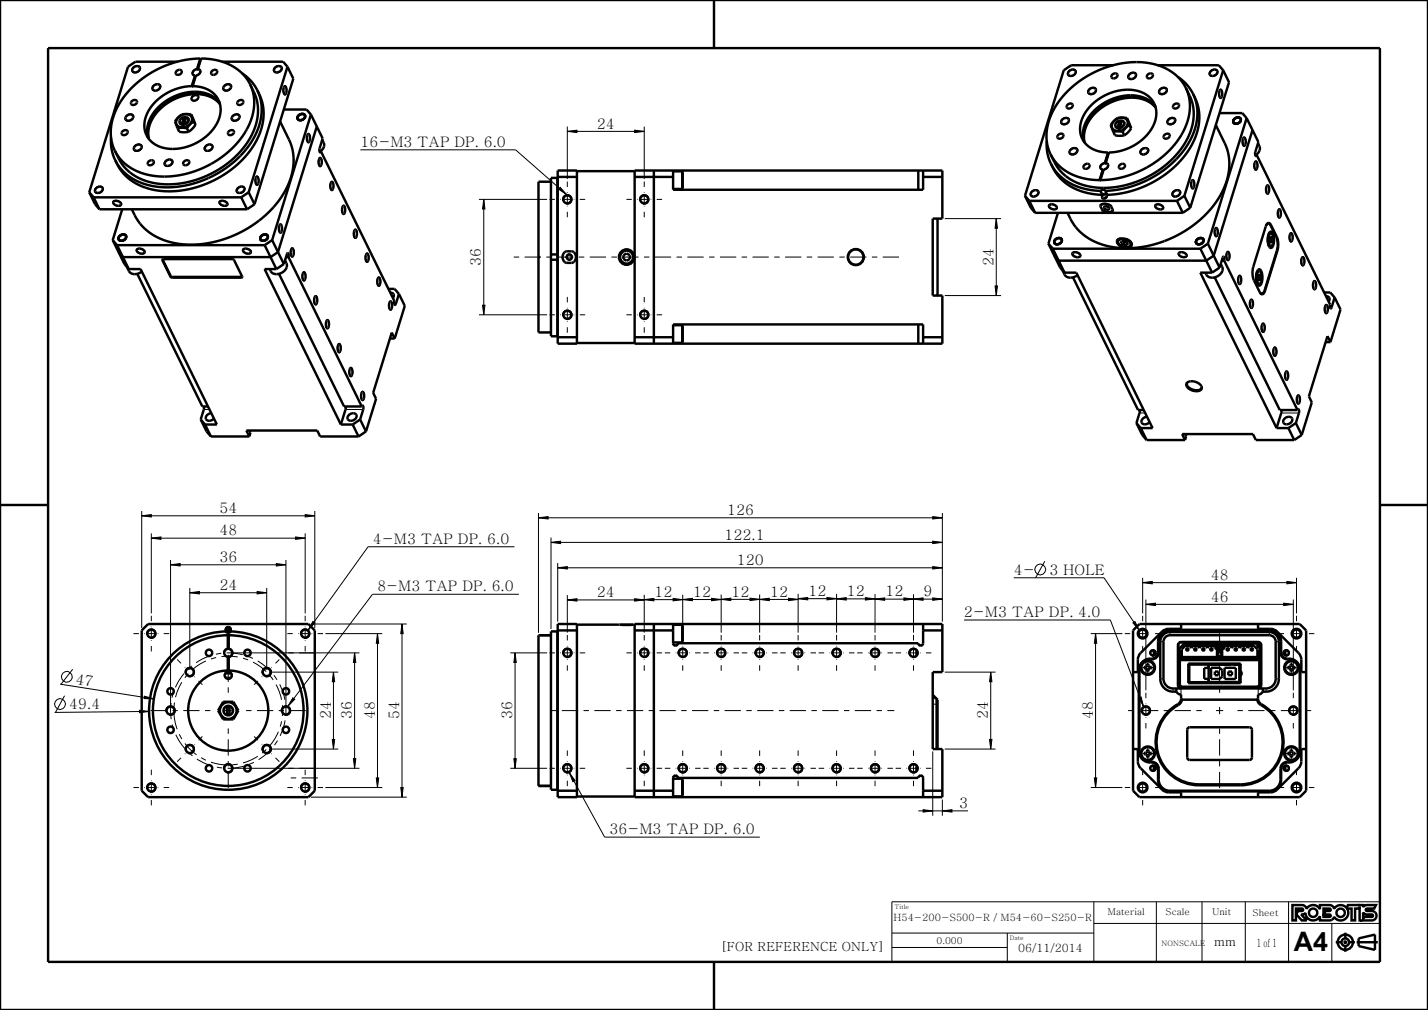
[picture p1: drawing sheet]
<svg xmlns="http://www.w3.org/2000/svg" width="297mm" height="210mm" viewBox="0 0 297 210" stroke-linecap="round" stroke-linejoin="round" font-family="sans-serif">
<defs><g id="words">
<text font-size="5.6" x="269.1" y="197.6">A4</text>
<g font-size="3">
<text x="124.2" y="26.7">24</text>
<text x="75" y="30.6">16-M3 TAP DP. 6.0</text>
<text x="100" y="55.3" transform="rotate(-90 100 55.3)">36</text>
<text x="206.6" y="55.3" transform="rotate(-90 206.6 55.3)">24</text>
<text x="45.6" y="106.7">54</text>
<text x="151.2" y="107.1">126</text>
<text x="45.6" y="111.3">48</text>
<text x="77.6" y="113.1">4-M3 TAP DP. 6.0</text>
<text x="150.7" y="112.2">122.1</text>
<text x="45.6" y="116.9">36</text>
<text x="153.2" y="117.5">120</text>
<text x="210.8" y="119.6">4-</text>
<text x="218.3" y="119.6">3 HOLE</text>
<text x="45.6" y="122.7">24</text>
<text x="78.5" y="123">8-M3 TAP DP. 6.0</text>
<text x="124.2" y="124.2">24</text>
<text x="136.2" y="124.1">12</text>
<text x="144.2" y="124.1">12</text>
<text x="152.2" y="124">12</text>
<text x="160.2" y="124.1">12</text>
<text x="168.2" y="123.9">12</text>
<text x="176.2" y="123.9">12</text>
<text x="184.2" y="124">12</text>
<text x="192.1" y="124">9</text>
<text x="251.8" y="120.6">48</text>
<text x="251.8" y="125.1">46</text>
<text x="200.5" y="128.3">2-M3 TAP DP. 4.0</text>
<text x="15.6" y="142.2" transform="rotate(9 15.6 142.2)">47</text>
<text x="14.4" y="147.5" transform="rotate(-1 14.4 147.5)">49.4</text>
<text x="68.8" y="149.6" transform="rotate(-90 68.8 149.6)">24</text>
<text x="73.2" y="149.6" transform="rotate(-90 73.2 149.6)">36</text>
<text x="77.9" y="149.6" transform="rotate(-90 77.9 149.6)">48</text>
<text x="83" y="149.6" transform="rotate(-90 83 149.6)">54</text>
<text x="106.5" y="149.6" transform="rotate(-90 106.5 149.6)">36</text>
<text x="205.5" y="149.6" transform="rotate(-90 205.5 149.6)">24</text>
<text x="227.3" y="149.6" transform="rotate(-90 227.3 149.6)">48</text>
<text x="126.8" y="173.5">36-M3 TAP DP. 6.0</text>
<text x="199.5" y="168">3</text>
</g>
<g font-size="2.6">
<text x="149.9" y="197.8">[FOR REFERENCE ONLY]</text>
<text x="252.5" y="196.8">mm</text>
</g>
<g font-size="2.3">
<text x="211.8" y="197.9">06/11/2014</text>
<text x="261.4" y="196.9">1 of 1</text>
</g>
<text font-size="2.1" x="185.8" y="191.6">H54-200-S500-R / M54-60-S250-R</text>
<g font-size="2">
<text x="230.3" y="190.3">Material</text>
<text x="242.4" y="190.3">Scale</text>
<text x="252.1" y="190.3">Unit</text>
<text x="260.5" y="190.4">Sheet</text>
<text x="194.8" y="196.3">0.000</text>
</g>
<text font-size="1.6" x="241.6" y="196.8">NONSCALE</text>
<g font-size="1.3">
<text x="186.1" y="189">Title</text>
<text x="210" y="195.5">Date</text>
</g>
</g></defs>
<g fill="#000">
<path d="M118 27.3l2-.2v.5zM132 27.1l2 .2-2 .3zM100.6 41.5l.3 2h-.5zM116.5 39l1.4 1.5-1.7-1.2zM207.2 45.5l.3 2h-.5zM100.4 63.5h.5l-.3 2zM207 59.5h.5l-.3 2zM29.5 107.2l2-.2v.5zM31.5 111.9l2-.3v.5zM35.5 117.4l2-.2v.5zM57.5 117.2l2 .2-2 .3zM61.5 111.6l2 .3-2 .2z"/>
<path d="M63.5 107l2 .2-2 .3zM112 107.7l2-.3v.5zM114.6 112.8l2-.3v.5zM116 118.1l2-.3v.5zM194 117.8l2 .3-2 .2zM194 112.5l2 .3-2 .2zM194 107.4l2 .3-2 .2zM39.5 123.2l2-.2v.5zM53.5 123l2 .2-2 .3zM65.1 129.2l.4 .3-1.4 1.5zM69.4 139.7l.2 2h-.5zM73.7 135.7l.3 2h-.5z"/>
<path d="M78.5 131.7l.3 2h-.5zM83.6 129.7l.3 2h-.5zM107.1 135.7l.3 2h-.5zM118 124.7l2-.2v.5zM134 124.7l2-.3v.5zM132 124.5l2 .2-2 .3zM142 124.7l2-.3v.5zM140 124.4l2 .3-2 .2zM150 124.6l2-.2v.5zM148 124.4l2 .3-2 .2zM158 124.6l2-.2v.5zM156 124.4l2 .2-2 .3z"/>
<path d="M166 124.5l2-.3v.5zM164 124.4l2 .2-2 .3zM172 124.2l2 .3-2 .2zM174 124.5l2-.2v.5zM180 124.3l2 .2-2 .3zM182 124.6l2-.3v.5zM188 124.3l2 .3-2 .2zM190 124.6l2-.3v.5zM194 124.3l2 .3-2 .2zM206.1 139.7l.2 2h-.5zM227.9 131.7l.2 2h-.5zM235.6 129.5l.4-.3 1 1.8z"/>
<path d="M237.7 121.1l2-.2v.5zM238.3 125.7l2-.3v.5zM267 125.4l2 .3-2 .2zM267.7 120.9l2 .2-2 .3zM29 147.7l2 .2-2 .3zM30.1 144.8l1.9 .5-2-.1zM60.9 145.1l.4 .3-1.4 1.4zM69.1 153.7h.5l-.2 2zM73.5 157.7h.5l-.3 2zM106.9 157.7h.5l-.3 2zM205.8 153.7h.5l-.2 2zM236.9 145.1l.4-.2 .5 2z"/>
<path d="M78.3 161.7h.5l-.3 2zM83.4 163.7h.5l-.3 2zM118.4 160.7l1.2 1.6-.4 .2zM192 168.4l2 .2-2 .3zM196 168.6l2-.2v.5zM227.6 161.7h.5l-.2 2z"/>
</g>
<g fill="none" stroke="#000" stroke-width=".21">
<path d="M27.7 14l.5-.3 .5-.1 .5 .4v.4l-.6 .6-.7 .2-.4-.3-.1-.2zM31.9 17.7l.5-.2 .5-.1 .5 .3v.5l-.6 .6-.7 .1-.4-.2-.1-.2zM40 20l.9-.3 .4 .3v.4l-.5 .5-.6 .1-.4-.4zM41.2 14.4l-.2-.1-.6 .2-.5 .5 .2 .6 .6 .3M41.2 14.3l.5 .2 .1 .5-.3 .5-.8 .3M46.6 17.7l.5-.2 .6-.1 .5 .3v.5l-.6 .6-.8 .1-.4-.2-.1-.2zM57.2 14l.5-.3h.6l.4 .3v.4l-.6 .6-.9 .1-.4-.4zM59.1 17.8l.3 .1 .3 .8-.1 .7-.3 .4-.3-.2-.1-.6v-.7zM222.3 14.7l.5-.3h.5l.5 .3v.4l-.5 .7-.8 .1-.4-.2-.1-.3zM226.5 18.5l.5-.3 .6-.1 .4 .4 .1 .4-.5 .6-.9 .2-.4-.2-.1-.3zM234.8 15.3l.5-.2 .6-.1 .5 .3v.5l-.6 .6-.7 .1-.4-.2-.2-.2zM241.2 18.5l.5-.3 .6-.1 .5 .4v.4l-.6 .7-.7 .1-.5-.2-.1-.3z"/>
<path d="M251.8 14.7l.5-.3h.7l.3 .3v.4l-.6 .7-.9 .1-.3-.5zM253.8 18.6h.3l.2 .6-.1 .9-.3 .4-.3-.2-.1-.7zM19.9 39l.5-.3h.7l.4 .3v.5l-.6 .6-.8 .1-.4-.2-.1-.2zM26.3 24l.5-.3h.5l.5 .3v.4l-.6 .7-.7 .1-.4-.2-.1-.3zM28 30.3l.5-.3 .6-.1 .4 .4 .1 .4-.6 .7-.8 .1-.4-.2-.1-.3zM34.4 33.4l.5-.3h.6l.4 .2 .1 .5-.6 .7-.8 .1-.4-.2-.1-.3zM37.7 24.7l.4-.2 .5-.1 .4 .2 .1 .4-.5 .6-.6 .1-.5-.3zM38.7 24.3h-.4M39 24.7l.1 .1M39.2 24.7l-.1 .6-.4 .4-.8 .2-.5-.4M42.8 30.3l.5-.3 .5-.1 .5 .4v.4l-.6 .7-.7 .1-.4-.2-.2-.3zM48.4 24l.5-.3h.5l.5 .3v.4l-.6 .7-.7 .1-.4-.2-.1-.3z"/>
<path d="M49.4 39l.5-.3h.6l.4 .3 .1 .5-.5 .6-.9 .1-.4-.2-.1-.2zM53.3 36.6l.3 .1 .2 .7v.8l-.3 .4-.3-.2-.1-.5v-.8zM62 23.9l.5-.3h.7l.4 .3v.4l-.6 .7-.8 .1-.4-.2-.1-.3zM62.3 25h.1M62.3 25h.2M62.5 25h.1M62.7 25h-.2M62.7 25h.1M63.3 24.6l-.6 .4M63.3 24.6h.1M63.4 24.4l-.1 .2M63.4 24.4h.1"/>
<path d="M63.4 24.1l-.4-.4-.8 .3-.3 .5 .4 .5M63.4 24.1h.1M63.4 24.1l.1 .1M63.5 24.2l-.1 .2M63.5 24.2h.1M64 27.8h.3l.2 .8v.7l-.3 .4-.3-.2-.1-.5v-.7zM66.5 32.7l.3 .1 .2 .8-.1 .7-.3 .4-.3-.2-.1-.5v-.8zM68.9 37.7l.3 .1 .2 .7-.1 .8-.2 .4-.3-.3-.1-.4v-.8zM75 31.2h32.2l10.7 9.3M116.5 39l1.4 1.5-1.7-1.2zM118 27.3l2-.2v.5zM118 26.3v10.9"/>
<path d="M118 27.3h16M132 27.1l2 .2-2 .3zM134 26.3v10.9M214.5 39.8l.5-.3h.7l.4 .3v.4l-.6 .7h-.9l-.4-.4zM220.9 24.7l.5-.2 .5-.1 .4 .2 .1 .6-.6 .6-.7 .1-.4-.2-.1-.2zM222.6 31l.5-.3h.6l.5 .3v.4l-.5 .6-.9 .2-.4-.2-.1-.3zM230 33.9l-.2-.1-.6 .2-.5 .6 .2 .6 .6 .3M230 33.8l.5 .2 .1 .6-.3 .4-.8 .4M232.3 25.5l.5-.3h.4l.4 .2 .1 .3-.5 .6-.6 .2-.5-.4zM233.4 25.1h-.5M233.6 25.5l.1 .1M233.8 25.4l-.1 .6-.4 .4-.8 .2-.5-.3"/>
<path d="M237.4 31l.5-.3h.5l.5 .3v.4l-.6 .7-.7 .1-.4-.2-.1-.3zM243 24.7l.5-.2 .5-.1 .5 .3v.5l-.6 .6-.7 .1-.4-.2-.1-.2zM244 39.8l.5-.3 .6-.1 .4 .3 .1 .5-.6 .7-.8 .1-.4-.2-.1-.3zM248 37.4h.2l.2 .6v.9l-.3 .4-.3-.2-.1-.7zM256.6 24.6l.6-.2h.7l.3 .2v.5l-.6 .6-.7 .1-.4-.2-.2-.2zM256.9 25.7h.1M256.9 25.7h.2M257.1 25.7h.1M257.3 25.7h-.2M257.3 25.7h.1M257.9 25.4l-.6 .3M257.9 25.3v.1"/>
<path d="M258 25.2l-.1 .1M258 25.2h.1M258.1 24.8l-.5-.4-.8 .3-.3 .6 .4 .4M258.1 24.8h.1M258.1 24.8v.2M258.1 25l-.1 .2M258.1 25h.1M258.6 28.5l.3 .1 .2 .6v.9l-.3 .3-.3-.2-.1-.6zM261.1 33.5h.3l.2 .7-.1 .8-.3 .4-.2-.2-.2-.5 .1-.7zM263.5 38.4l.3 .1 .2 .8-.1 .7-.2 .4-.3-.2-.1-.7zM23.5 41.8l.6-.2 .5 .2 .6 .4 .1 .4-.4 .3-.8-.1-.6-.5zM24.8 49l.5-.3 .6-.1 .4 .4 .1 .4-.6 .7h-.9l-.4-.4z"/>
<path d="M25 50h.1M25 50l.2 .1M25.2 50.1h.1M25.5 50l-.3 .1M25.5 50h.1M26.1 49.7l-.6 .3M26.1 49.7h.1M26.2 49.5l-.1 .2M26.2 49.5h.1M26.2 49.1l-.5-.3-.8 .2-.2 .6 .3 .4M26.2 49.1h.1M26.2 49.1v.2"/>
<path d="M26.2 49.3v.2M26.2 49.3h.1M28.4 51.8l.5-.2 .8 .2 .4 .3 .1 .5-.5 .2-.7-.1-.7-.5zM45.6 41.8l.6-.2 .5 .2 .6 .3 .1 .5-.4 .3-1-.2-.4-.4zM50.5 51.8l.6-.2 .6 .1 .5 .4 .1 .5-.6 .2-.8-.1-.5-.5zM54.2 49.8h.1M54.2 49.8l.3 .2M54.3 49l.5-.3 .5-.1 .5 .3v.5l-.6 .7h-.8l-.4-.4zM54.5 50h.1M54.5 50l.2 .1M54.7 50.1h.1M54.9 50l-.2 .1"/>
<path d="M54.9 50h.1M55.5 49.7l-.6 .3M55.5 49.7h.1M55.6 49.5l-.1 .2M55.6 49.5h.1M55.7 49.1l-.3-.3h-.7l-.5 .5v.5M55.7 49.1h.1M55.7 49.1v.2M55.7 49.3l-.1 .2M55.7 49.3h.1M58.2 46.6h.3l.2 .8-.1 .7-.2 .4-.3-.2-.1-.5v-.7zM60.7 51.5l.3 .1 .2 .7-.1 .8-.3 .4-.3-.2-.1-.5v-.8z"/>
<path d="M63.1 56.5l.3 .1 .2 .7-.1 .8-.2 .4-.3-.3-.2-.5 .1-.7zM71.3 42.7h.3l.2 .7v.9l-.3 .3-.3-.2-.1-.6zM73.8 47.7h.3l.2 .7-.1 .8-.2 .4-.3-.2-.2-.6 .1-.6zM76.2 52.6l.3 .1 .2 .8v.7l-.3 .4-.3-.2-.1-.6v-.7zM78.7 57.6l.3 .1 .2 .6-.1 .9-.3 .3-.3-.2-.1-.5v-.7zM99.6 41.5h14.2M100.6 41.5l.3 2h-.5zM100.6 41.5v24M117 41.7a1 1 0 0 1 .9-1.2 1 1 0 0 1 1.1 1 1 1 0 0 1-1.3 .9M117.7 53.6a.67 .67 0 0 1 .6-.8 .67 .67 0 0 1 .8 .7 .67 .67 0 0 1-.9 .6M133 41.7a1 1 0 0 1 .9-1.2 1 1 0 0 1 1.1 1 1 1 0 0 1-1.3 .9M196.5 45.5h11.7"/>
<path d="M207 59.5h.5l-.3 2zM207.2 45.5l.3 2h-.5zM207.2 45.5v16M218.1 42.6l.6-.2 .7 .1 .4 .4 .1 .5-.4 .2-.8-.1-.6-.5zM219.4 49.7l.5-.3h.6l.5 .3v.4l-.6 .7-.9 .1-.4-.5zM219.6 50.8h.1M219.6 50.8h.3M219.9 50.8h.1M220.1 50.8h-.2M220.1 50.8h.1M220.7 50.4l-.6 .4M220.7 50.4h.1"/>
<path d="M220.8 50.2l-.1 .2M220.8 50.2h.1M220.8 49.9l-.4-.4-.8 .3-.3 .5 .3 .5M220.8 49.9h.1M220.8 49.9v.2M220.8 50.1v.1M220.8 50.1h.1M223 52.5l.6-.2 .7 .2 .4 .3 .1 .5-.5 .3-.9-.2-.5-.4zM229.3 40.6l.7-.3 .3 .3v.3l-.3 .3-.6 .2-.3-.3zM229.6 43l.4-.2 .4 .2 .3 .2 .1 .3-.3 .2-.6-.1-.4-.3zM240.2 42.6l.6-.2 .7 .2 .4 .3 .1 .5-.4 .2-.8-.1-.6-.5zM245.1 52.5l.6-.2 .6 .1 .5 .4 .1 .5-.5 .3-.9-.2-.4-.4z"/>
<path d="M248.8 50.5h.1M248.8 50.5l.3 .3M248.9 49.7l.5-.3h.6l.4 .3 .1 .4-.7 .7-.8 .1-.4-.5zM249.1 50.8h.1M249.1 50.8h.2M249.3 50.8h.1M250.1 50.4l-.8 .4M250.1 50.4h.1M250.3 50.2l-.2 .2M250.3 50.2h.1M250.3 49.9l-.3-.4-.7 .1-.5 .4v.5M250.3 49.9h.1"/>
<path d="M250.3 49.9v.2M250.3 50.1v.1M250.3 50.1h.1M252.8 47.3l.3 .1 .2 .6v.9l-.3 .3-.3-.2-.1-.5v-.7zM255.3 52.3h.3l.2 .8-.1 .7-.3 .4-.3-.2-.1-.6zM257.7 57.2l.3 .1 .2 .8-.1 .7-.2 .4-.3-.2-.2-.7zM266 43.4l.3 .1 .2 .7-.1 .8-.3 .4-.3-.2-.1-.7zM268.4 48.4l.3 .1 .2 .7-.1 .8-.2 .3-.3-.2-.2-.6 .1-.6zM270.8 53.4h.3l.2 .8v.7l-.3 .4-.3-.2-.1-.5v-.7zM273.3 58.3l.3 .1 .2 .8-.1 .7-.3 .4-.2-.2-.2-.7zM65.5 61.5h.3l.2 .7v.9l-.3 .3-.3-.2-.1-.6v-.6zM68 66.5h.3l.2 .8-.1 .7-.3 .4-.2-.2-.2-.5 .1-.7z"/>
<path d="M70.4 71.4l.3 .1 .2 .6-.1 .9-.2 .4-.3-.2-.1-.6v-.7zM72.9 76.4l.3 .1 .2 .6-.1 .9-.3 .3-.3-.2-.1-.6zM81.1 62.6h.3l.2 .7-.1 .8-.2 .4-.3-.2-.2-.6zM99.6 65.5h14.2M100.4 63.5h.5l-.3 2zM117 65.7a1 1 0 0 1 .9-1.2 1 1 0 0 1 1.1 1 1 1 0 0 1-1.3 .9M133 65.7a1 1 0 0 1 .9-1.2 1 1 0 0 1 1.1 1 1 1 0 0 1-1.3 .9M196.5 61.5h11.7M260.2 62.2l.3 .1 .1 .6v.9l-.3 .4-.3-.2-.1-.6v-.7zM262.6 67.2l.3 .1 .2 .7-.1 .8-.2 .3-.3-.2-.2-.5 .1-.7zM265 72.2h.3l.2 .8v.7l-.3 .4-.3-.2-.1-.7zM267.5 77.1l.3 .1 .2 .8-.1 .7-.3 .4-.2-.2-.2-.7z"/>
<path d="M275.7 63.3l.3 .1 .2 .7-.1 .8-.2 .4-.3-.3-.1-.4v-.8zM75.3 81.4h.3l.2 .8-.1 .7-.2 .4-.3-.2-.2-.5 .1-.7zM269.9 82.1l.3 .1 .2 .6-.1 .9-.2 .4-.3-.3-.1-.4v-.8zM29.5 107.2l2-.2v.5zM29.5 106.2v24.4M29.5 107.2h36M31.5 111.9l2-.3v.5zM31.5 110.9v16.6M31.5 111.9h32M35.5 117.4l2-.2v.5zM35.5 116.4v30.8M35.5 117.4h24"/>
<path d="M57.5 117.2l2 .2-2 .3zM59.5 116.4v30.8M61.5 111.6l2 .3-2 .2zM63.5 110.9v16.6M63.5 107l2 .2-2 .3zM65.5 106.2v24.4M107 113.7h-30.4l-12.5 17.3M112 107.7l2-.3v.5zM112 106.7v24.9M112 107.7h84M114.6 112.8l2-.3v.5zM114.6 111.8v19"/>
<path d="M114.6 112.8h81.4M116 118.1l2-.3v.5zM116 117.1v12.1M116 118.1h80M194 117.8l2 .3-2 .2zM194 112.5l2 .3-2 .2zM194 107.4l2 .3-2 .2zM196 106.7v22.5M217.3 116.7l-1.9 3.4M15.1 139.2l-2.4 3.1M30.5 132a1 1 0 0 1 .9-1.3 1 1 0 0 1 1.1 1.1 1 1 0 0 1-1.3 .9M39.5 123.2l2-.2v.5z"/>
<path d="M39.5 122.2v17M39.5 123.2h16M46.5 136a1 1 0 0 1 .9-1.3 1 1 0 0 1 1.1 1.1 1 1 0 0 1-1.3 .9M46.8 131.1a.67 .67 0 0 1 .8-.8 .67 .67 0 0 1 .4 1M48 135.7h26.7M53.5 123l2 .2-2 .3zM55.5 122.2v17M56 139.7h14.4M62.5 132a1 1 0 0 1 .9-1.3 1 1 0 0 1 1.1 1.1 1 1 0 0 1-1.3 .9M64.6 129.7h20M65.1 129.2l.4 .3-1.4 1.5zM67.7 131.7h11.8"/>
<path d="M69.4 139.7l.2 2h-.5zM69.4 139.7v16M73.7 135.7l.3 2h-.5zM73.7 135.7v24M78.5 131.7l.3 2h-.5zM78.5 131.7v32M83.6 129.7l.3 2h-.5zM83.6 129.7v36M106.1 135.7h7.7M107.1 135.7l.3 2h-.5zM107.1 135.7v24M107.9 123.6h-30.4l-17.6 23.2"/>
<path d="M117 136a1 1 0 0 1 .9-1.3 1 1 0 0 1 1.1 1.1 1 1 0 0 1-1.3 .9M118 124.7l2-.2v.5zM118 123.7v7.8M118 124.7h16M132 124.5l2 .2-2 .3zM133 136a1 1 0 0 1 .9-1.3 1 1 0 0 1 1.1 1.1 1 1 0 0 1-1.3 .9M134 124.7l2-.3v.5zM134 123.7v7.8M134 124.7h8M140 124.4l2 .3-2 .2zM141 136a1 1 0 0 1 .9-1.3 1 1 0 0 1 1.1 1.1 1 1 0 0 1-1.3 .9M142 124.7l2-.3v.5z"/>
<path d="M142 123.7v7.8M148 124.4l2 .3-2 .2zM149 136a1 1 0 0 1 .9-1.3 1 1 0 0 1 1.1 1.1 1 1 0 0 1-1.3 .9M150 124.6l2-.2v.5zM150 123.6v7.9M156 124.4l2 .2-2 .3zM157 136a1 1 0 0 1 .9-1.3 1 1 0 0 1 1.1 1.1 1 1 0 0 1-1.3 .9M158 124.6l2-.2v.5zM158 123.6v7.9M164 124.4l2 .2-2 .3zM165 136a1 1 0 0 1 .9-1.3 1 1 0 0 1 1.1 1.1 1 1 0 0 1-1.3 .9M166 124.5l2-.3v.5z"/>
<path d="M166 123.5v8M166 124.5h8M166 124.6l-24 .1M172 124.2l2 .3-2 .2zM173 136a1 1 0 0 1 .9-1.3 1 1 0 0 1 1.1 1.1 1 1 0 0 1-1.3 .9M174 124.5l2-.2v.5zM174 123.5v8M174 124.5h8M180 124.3l2 .2-2 .3zM181 136a1 1 0 0 1 .9-1.3 1 1 0 0 1 1.1 1.1 1 1 0 0 1-1.3 .9M182 124.6l2-.3v.5zM182 124.6h14"/>
<path d="M182 123.5v8M188 124.3l2 .3-2 .2zM189 136a1 1 0 0 1 .9-1.3 1 1 0 0 1 1.1 1.1 1 1 0 0 1-1.3 .9M190 124.6l2-.3v.5zM190 123.6v7.9M194 124.3l2 .3-2 .2zM196.5 139.7h10.6M200.5 128.9h30.4l6.9 18M206.1 139.7l.2 2h-.5zM206.1 139.7v16M210.8 120.1h18.8l7.4 10.9M226.9 131.7h6.5"/>
<path d="M227.9 131.7l.2 2h-.5zM227.9 131.7v32M235.6 129.5l.4-.3 1 1.8zM237.7 121.1l2-.2v.5zM237.7 120.1v7.4M237.7 121.1h32M238.3 125.7l2-.3v.5zM238.3 124.7v18.8M238.3 125.7h30.7M239.1 135.9a.67 .67 0 0 1 .6-.8 .67 .67 0 0 1 .8 .7 .67 .67 0 0 1-.9 .6M252.8 133.7v1.2M254.5 133.7v1.2"/>
<path d="M266.9 135.9a.67 .67 0 0 1 .6-.8 .67 .67 0 0 1 .7 .7 .67 .67 0 0 1-.9 .6M267 125.4l2 .3-2 .2zM267.7 120.9l2 .2-2 .3zM269 124.7v18.8M269.7 120.1v7.4M12.5 142.2l19.5 3.1M13.4 144.7l-1.9 3.4M29 147.7l2 .2-2 .3zM30.1 144.8l1.9 .5-2-.1zM31 147.9l-19.6 .2M34.5 148a1 1 0 0 1 .9-1.3 1 1 0 0 1 1.1 1.1 1 1 0 0 1-1.3 .9M38.5 156a1 1 0 0 1 .9-1.3 1 1 0 0 1 1.1 1.1 1 1 0 0 1-1.3 .9"/>
<path d="M38.5 140a1 1 0 0 1 .9-1.3 1 1 0 0 1 1.1 1.1 1 1 0 0 1-1.3 .9M46.7 148a.83 .83 0 0 1 .7-1.1 .83 .83 0 0 1 .9 .9 .83 .83 0 0 1-1 .8M46.7 140.6a.83 .83 0 0 1 .7-1 .83 .83 0 0 1 .9 .9 .83 .83 0 0 1-1 .7M47.2 146.8h.5M47.7 148.7h-.5M48 159.7h26.7M54.5 156a1 1 0 0 1 .9-1.3 1 1 0 0 1 1.1 1.1 1 1 0 0 1-1.3 .9M54.5 140a1 1 0 0 1 .9-1.3 1 1 0 0 1 1.1 1.1 1 1 0 0 1-1.3 .9M56 155.7h14.4M58.5 148a1 1 0 0 1 .9-1.3 1 1 0 0 1 1.1 1.1 1 1 0 0 1-1.3 .9M60.9 145.1l.4 .3-1.4 1.4zM69.1 153.7h.5l-.2 2z"/>
<path d="M73.5 157.7h.5l-.3 2zM106.1 159.7h7.7M106.9 157.7h.5l-.3 2zM194 156.2v13.4M196.5 155.7h10.6M205.8 153.7h.5l-.2 2zM236.9 145.1l.4-.2 .5 2zM237.8 146.9a1 1 0 0 1 1.5 .7 1 1 0 0 1-1.2 1.1M237.8 146.9a1 1 0 0 0-.4 1.1M239.1 159.9a.67 .67 0 0 1 .6-.8 .67 .67 0 0 1 .8 .7 .67 .67 0 0 1-.9 .6M266.9 159.9a.67 .67 0 0 1 .6-.8 .67 .67 0 0 1 .7 .7 .67 .67 0 0 1-.9 .6M268 148a1 1 0 0 1 .9-1.3 1 1 0 0 1 1.1 1.1 1 1 0 0 1-1.3 .9"/>
<path d="M30.5 164a1 1 0 0 1 .9-1.3 1 1 0 0 1 1.1 1.1 1 1 0 0 1-1.3 .9M46.5 160a1 1 0 0 1 .9-1.3 1 1 0 0 1 1.1 1.1 1 1 0 0 1-1.3 .9M62.5 164a1 1 0 0 1 .9-1.3 1 1 0 0 1 1.1 1.1 1 1 0 0 1-1.3 .9M64.6 165.7h20M67.7 163.7h11.8M78.3 161.7h.5l-.3 2zM83.4 163.7h.5l-.3 2zM117 160a1 1 0 0 1 .9-1.3 1 1 0 0 1 1.1 1.1 1 1 0 0 1-1.3 .9M118.4 160.7l1.2 1.6-.4 .2zM118.4 160.7l7.4 13.4h32.2M133 160a1 1 0 0 1 .9-1.3 1 1 0 0 1 1.1 1.1 1 1 0 0 1-1.3 .9M141 160a1 1 0 0 1 .9-1.3 1 1 0 0 1 1.1 1.1 1 1 0 0 1-1.3 .9"/>
<path d="M149 160a1 1 0 0 1 .9-1.3 1 1 0 0 1 1.1 1.1 1 1 0 0 1-1.3 .9M157 160a1 1 0 0 1 .9-1.3 1 1 0 0 1 1.1 1.1 1 1 0 0 1-1.3 .9M165 160a1 1 0 0 1 .9-1.3 1 1 0 0 1 1.1 1.1 1 1 0 0 1-1.3 .9M173 160a1 1 0 0 1 .9-1.3 1 1 0 0 1 1.1 1.1 1 1 0 0 1-1.3 .9M181 160a1 1 0 0 1 .9-1.3 1 1 0 0 1 1.1 1.1 1 1 0 0 1-1.3 .9M189 160a1 1 0 0 1 .9-1.3 1 1 0 0 1 1.1 1.1 1 1 0 0 1-1.3 .9M191 168.6h10.3M192 168.4l2 .2-2 .3zM196 168.6l2-.2v.5zM196 166.2v3.4M226.9 163.7h6.5M227.6 161.7h.5l-.2 2z"/>
<path d="M185.5 187.5h101.5v12.5h-101.5zM185.5 197h24M185.5 194h42M209.5 194v6M227.5 192h59.5M227.5 187.5v12.5M240.5 187.5v12.5M250 187.5v12.5M259 187.5v12.5M268 187.5v12.5M277 192v8"/>
<circle cx="216.3" cy="118.4" r="1.13"/>
<circle cx="12.5" cy="146.4" r="1.13"/>
<circle cx="13.9" cy="140.7" r="1.13"/>
</g>
<g fill="none" stroke="#000" stroke-width=".51">
<path d="M0 0h297v210h-297zM148.5 0v10M62.1 24l.5-.3h.5l.3 .3v.3l-.4 .6-.7 .1-.4-.4zM256.7 24.7l.5-.2h.5l.3 .2 .1 .3-.5 .6-.7 .1-.4-.4zM24.9 49l.4-.2h.6l.3 .2v.4l-.4 .5-.8 .1-.3-.3zM54.4 49l.4-.2h.6l.3 .2v.4l-.5 .5-.7 .1-.4-.3zM219.5 49.8l.4-.3h.6l.3 .3v.3l-.4 .6-.8 .1-.3-.4zM249 49.8l.4-.3h.6l.3 .3v.3l-.5 .6-.7 .1-.4-.4zM0 105h10M287 105h10M47 131.1h1M240 135.3v.9"/>
<path d="M245.3 136.6h8.3M245.3 135.5h.5M245.8 136.3h-.5v.8h8.3v-.8h-.5M246.5 134.3h5.9M246.5 134.3l-.7 .7v1.8h7.3v-1.8l-.1-.1M248.1 134.3l-.3 .4-.3-.4M249.8 134.3l-.3 .4-.4-.4M251.5 134.3l-.4 .4-.3-.4M252.4 134.3l.3 .2M252.4 134.3v-.2h-5.9v.2M252.8 134.6l.1 .2M252.8 133.8h-6.5l-1 1v1h.5"/>
<path d="M252.8 134.9h1.7M253.1 135.5h.5M253.6 134.9v.9h-.5M253.7 134.9v.9h.5M253.7 136.6h8.3M253.7 135.5h.5M254.2 136.3h-.5v.8h8.3v-.8h-.5M254.5 134l.2-.2h7.3v2h-.5M254.9 134.3h5.9M254.9 134.3l-.4 .3M256.5 134.3l-.3 .4-.3-.4M258.2 134.3l-.3 .4-.4-.4"/>
<path d="M259.9 134.3l-.4 .4-.3-.4M260.8 134.3v-.2h-5.9v.2M260.8 134.3l.7 .7v1.8h-7.3v-1.8l.1-.1M261.5 134h.2v.5l.1-.1-.1 .3h-.2zM261.5 135.5h.5M267.3 135.3v.9M240 159.3v.9M267.3 159.3v.9M268.8 188.2h2.2l.5 .3 .2 .4a1.6 1.6 0 0 1 2.8 .1v-.8h2.3l.4 .3 .3 .4a1.6 1.6 0 0 1 2.6-.1l.2-.6h3.2v.4l.6-.4h2.1l-.4 .7h-1.5a.25 .25 0 0 0-.2 .3 .25 .25 0 0 0 .2 .2h1a.98 .98 0 0 1 1 1 .98 .98 0 0 1-1 1h-2.5v-2.9l-.2 .4h-.8v2.5h-.7v-2.5h-.9a1.6 1.6 0 0 1-.5 2.2 1.6 1.6 0 0 1-2.2-.5l-.3 .5-.4 .2-2.3 .1v-.9a1.6 1.6 0 0 1-1.8 .8 1.6 1.6 0 0 1-1.2-1.5l-.4 .3h-.5l1.2 1.3h-1l-1.2-1.3 .3-.7h.9a.25 .25 0 0 0 .2-.2 .25 .25 0 0 0-.2-.3h-1.3v2.5h-.7zM275.3 188.9l1.4 .1-.1 .4h-.9l-.4 .7 1.3 .1 .2 .1-.1 .3h-1.4zM277.8 195.9h1.2M279.4 195.9h.8"/>
<path d="M279.8 193.9v1.2M279.8 195.5v.8M279.8 196.7v1.2M280.6 195.9h1.2M282.2 195.9h4.4M282.6 195.1l3.4-.8v3.2l-3.4-.8zM283.5 189.7l.6 .4 1.3 .1 .1 .3-.2 .1h-1.6l-.2 .4zM148.5 200v10"/>
<circle cx="273.1" cy="189.8" r=".87"/>
<circle cx="278.8" cy="189.8" r=".87"/>
<circle cx="279.8" cy="195.9" r="1.59"/>
<circle cx="279.8" cy="195.9" r=".79"/>
</g>
<path d="M10 10h277v190h-277z" fill="none" stroke="#000" stroke-width=".5"/>
<!-- layer: 02___PRT_ALL_AXES -->
<g fill="none" stroke="#000" stroke-width=".21" stroke-dasharray="1.1 1.1 3.4 1.1" stroke-linecap="butt">
<path d="M118 37.7v2.4M134 37.7v2.4M106.9 53.5h80.4M114.3 41.5h2.4M118 45.2v-2.4M121.7 41.5h-2.4M130.3 41.5h2.4M134 45.2v-2.4M137.7 41.5h-2.4M114.3 65.5h2.4M118 61.7v2.4M118 69.2v-2.4"/>
<path d="M121.7 65.5h-2.4M130.3 65.5h2.4M134 61.7v2.4M134 69.2v-2.4M137.7 65.5h-2.4M27.8 131.7h2.3M31.5 128v2.4M31.5 135.5v-2.4M35.2 131.7h-2.4M36.8 137.1l1.7 1.7M58.1 137.1l-1.7 1.7M59.8 131.7h2.3"/>
<path d="M60 135.7h6.5M63.5 128v2.4M63.5 135.5v-2.4M67.2 131.7h-2.4M114.3 135.7h2.4M118 132v2.4M118 139.5v-2.4M121.7 135.7h-2.4M130.3 135.7h2.4M134 132v2.4M134 139.5v-2.4M137.7 135.7h-2.4"/>
<path d="M138.3 135.7h2.4M142 132v2.4M142 139.5v-2.4M145.7 135.7h-2.4M146.3 135.7h2.4M150 132v2.4M150 139.5v-2.4M153.7 135.7h-2.4M154.3 135.7h2.4M158 132v2.4M158 139.5v-2.4M161.7 135.7h-2.4"/>
<path d="M162.3 135.7h2.4M166 132v2.4M166 139.5v-2.4M169.7 135.7h-2.4M170.3 135.7h2.4M174 132v2.4M174 139.5v-2.4M177.7 135.7h-2.4M178.3 135.7h2.4M182 132v2.4M182 139.5v-2.4M185.7 135.7h-2.4"/>
<path d="M186.3 135.7h2.4M190 132v2.4M190 139.5v-2.4M193.7 135.7h-2.4M233.9 131.7h2.3M237.7 128v2.2M237.7 135.5v-2.3M241.4 131.7h-2.2M265.9 131.7h2.3M269.7 128v2.2M269.7 135.5v-2.3M273.4 131.7h-2.2"/>
<path d="M36.8 158.4l1.7-1.7M42.1 153.1l-1.7 1.7M42.1 142.4l-1.7-1.7M43.8 147.7h-12.5M47.5 151.5v12.4M47.5 144v-12.4M51.2 147.7h12.4M52.8 142.4l1.7-1.7M52.8 153.1l1.7 1.7M58.1 158.4l-1.7-1.7M58.8 147.7a11.3 11.3 0 0 0-16.6-10 11.3 11.3 0 0 0-1.1 19.4 11.3 11.3 0 0 0 17.6-8l.1-1.4M59.5 147.7a12 12 0 0 0-17.6-10.6 12 12 0 0 0-1.2 20.6 12 12 0 0 0 18.7-8.6l.1-1.4"/>
<path d="M60 159.7h6.5M114.3 159.7h2.4M114.6 147.7h71.4M118 156v2.4M121.7 159.7h-2.4M130.3 159.7h2.4M134 156v2.4M137.7 159.7h-2.4M138.3 159.7h2.4M142 156v2.4M145.7 159.7h-2.4M146.3 159.7h2.4"/>
<path d="M150 156v2.4M153.7 159.7h-2.4M154.3 159.7h2.4M158 156v2.4M161.7 159.7h-2.4M162.3 159.7h2.4M166 156v2.4M169.7 159.7h-2.4M170.3 159.7h2.4M174 156v2.4M177.7 159.7h-2.4M178.3 159.7h2.4"/>
<path d="M182 156v2.4M185.7 159.7h-2.4M186.3 159.7h2.4M190 156v2.4M193.7 159.7h-2.4M234.6 147.7h2.4M238.3 144v2.4M238.3 151.5v-2.4M249.9 147.7h-12.4M253.7 151.5v12.4M253.7 144v-12.4M257.4 147.7h12.4"/>
<path d="M269 144v1.9M269 151.5v-1.9M272.7 147.7h-1.9M27.8 163.7h2.3M31.5 160v2.4M31.5 167.5v-2.4M35.2 163.7h-2.4M59.8 163.7h2.3M60.5 161.7h6M63.5 160v2.4M63.5 167.5v-2.4M67.2 163.7h-2.4"/>
<path d="M118 163.5v-2.4M134 163.5v-2.4M142 163.5v-2.4M150 163.5v-2.4M158 163.5v-2.4M166 163.5v-2.4M174 163.5v-2.4M182 163.5v-2.4M190 163.5v-2.4M233.9 163.7h2.3M237.7 160v2.2M237.7 167.5v-2.3"/>
<path d="M241.4 163.7h-2.2M265.9 163.7h2.3M269.7 160v2.2M269.7 167.5v-2.3M273.4 163.7h-2.2"/>
</g>
<g fill="none" stroke="#000" stroke-width=".21">
<path d="M117.3 41.5h1.4M118 40.7v1.5M133.3 41.5h1.4M134 40.7v1.5M82 63.2h.3M117.3 65.5h1.4M118 64.7v1.5M133.3 65.5h1.4M134 64.7v1.5M276.6 63.9h.3M42.4 85.1h1.2M71.9 85.1h3.6"/>
<path d="M237 85.9h1.2M266.5 85.9h3.7M30.7 131.7h1.5M31.5 131v1.5M62.7 131.7h1.5M63.5 131v1.5M117.3 135.7h1.4M118 135v1.5M133.3 135.7h1.4M134 135v1.5M141.3 135.7h1.4M142 135v1.5"/>
<path d="M149.3 135.7h1.4M150 135v1.5M157.3 135.7h1.4M158 135v1.5M165.3 135.7h1.4M166 135v1.5M173.3 135.7h1.4M174 135v1.5M181.3 135.7h1.4M182 135v1.5M189.3 135.7h1.4M190 135v1.5"/>
<path d="M236.9 131.7h1.5M237.7 131v1.5M245 134.2h.1M245.7 133.5v.1M261.6 133.5v.1M262.2 134.2h.1M268.9 131.7h1.5M269.7 131v1.5M46.7 147.7h1.5M47.5 147v1.5M117.3 159.7h1.4M118 159v1.5"/>
<path d="M133.3 159.7h1.4M134 159v1.5M141.3 159.7h1.4M142 159v1.5M149.3 159.7h1.4M150 159v1.5M157.3 159.7h1.4M158 159v1.5M165.3 159.7h1.4M166 159v1.5M173.3 159.7h1.4M174 159v1.5"/>
<path d="M181.3 159.7h1.4M182 159v1.5M189.3 159.7h1.4M190 159v1.5M238.3 147v1.5M252.9 147.7h1.5M253.7 147v1.5M269 147v1.5M30.7 163.7h1.5M31.5 163v1.5M62.7 163.7h1.5M63.5 163v1.5"/>
<path d="M236.9 163.7h1.5M237.7 163v1.5M268.9 163.7h1.5M269.7 163v1.5"/>
</g>
<g fill="none" stroke="#000" stroke-width=".51">
<path d="M27.7 14.1l.5-.3h.5l.3 .2 .1 .3-.4 .6-.8 .1-.4-.3zM32 17.8l.4-.2 .5-.1 .3 .2 .1 .4-.4 .6-.7 .1-.5-.4zM36.7 14.8l.8-.3 .2 .2 .1 .3-.3 .4-.6 .2-.4-.3zM41 14.4l-.6 .2-.3 .5 .1 .4 .5 .3M41 14.4v.1M41.2 14.4v.1h-.2M41.2 14.4l.4 .2v.4l-.3 .5-.6 .2M41.7 12.2l-.7 2.2M41.7 12.3l-.7 2.2M41.8 12.2l-.6 2.2M44.1 14.8l.7-.3 .3 .2 .1 .3-.4 .4-.5 .2-.4-.3zM46.7 17.8l.4-.2 .5-.1 .4 .2v.4l-.4 .6-.7 .1-.4-.4z"/>
<path d="M50.4 15.2l2 1.9a9.7 9.7 0 0 1 .8 10.7 21 21 0 0 1-22.1 10.7 10.6 10.6 0 0 1-6.7-4.4M52 17.5l.8 1.7M53.9 19.6a11.1 11.1 0 0 1-1.6 11.4 21.3 21.3 0 0 1-20.5 8.5 10.2 10.2 0 0 1-7.4-5.4M57.2 14.1l.5-.3h.4l.4 .2 .1 .3-.4 .6-.8 .1-.4-.3zM59.1 18h.3l.2 .6-.1 .7-.2 .3-.2-.2-.1-.4zM222.4 14.8l.4-.3h.5l.3 .2 .1 .4-.4 .5-.7 .2-.5-.4zM226.6 18.6l.4-.3h.5l.3 .2 .1 .3-.4 .6-.7 .2-.4-.4zM231.3 15.5l.8-.2 .3 .1v.3l-.3 .5-.6 .1-.3-.3zM234.9 15.5l.4-.3 .5-.1 .4 .3 .1 .3-.5 .6-.7 .1-.4-.4zM238.7 15.5l.7-.2 .3 .1 .1 .3-.3 .5-.6 .1-.4-.3zM241.3 18.6l.4-.3h.5l.4 .2 .1 .4-.5 .5-.7 .2-.4-.4zM245 16l2 1.8a9.7 9.7 0 0 1 .9 10.7 21.2 21.2 0 0 1-18 11.2"/>
<path d="M246.6 18.3l.8 1.6M251.8 14.8l.5-.3h.5l.3 .2 .1 .4-.4 .5-.8 .2-.4-.4zM253.8 18.7l.2 .1 .2 .5-.1 .7-.2 .3-.2-.1-.1-.5zM20 39.1l.4-.2 .5-.1 .4 .2v.4l-.4 .5-.7 .2-.4-.4zM23.1 28.6v1.5l.2 1.4 .4 1.3 .7 1.3M23.9 31.3l.8 1.7M24.4 34.1h.1M25.5 27.3l.7-.2 .3 .1 .1 .3-.4 .5-.6 .1-.3-.3zM26.3 24.1l.5-.2 .5-.1 .3 .2 .1 .4-.5 .5-.7 .2-.4-.4zM27.4 21l.8-.2 .2 .2 .1 .3-.4 .4-.5 .1-.4-.3zM28.1 30.4l.4-.3h.5l.4 .2v.4l-.4 .5-.7 .1-.4-.3zM30.9 33.6l.8-.3 .2 .2 .1 .3-.3 .4-.6 .2-.4-.3z"/>
<path d="M34.5 33.5l.4-.3h.5l.4 .2v.4l-.4 .5-.7 .2-.4-.4zM38.3 33.6l.7-.3 .3 .2 .1 .3-.4 .4-.6 .2-.3-.3zM40 20.1l.9-.3 .3 .2v.3l-.3 .5-.7 .1-.3-.3zM42.8 30.4l.5-.3h.4l.4 .2 .1 .3-.4 .6-.8 .1-.4-.3zM47.6 27.3l.7-.2 .3 .1 .1 .3-.4 .5-.5 .1-.4-.3zM48.4 24.1l.5-.2 .5-.1 .3 .2 .1 .4-.5 .5-.7 .2-.4-.4zM49.5 39.1l.4-.2 .5-.1 .3 .2 .1 .4-.4 .5-.7 .2-.4-.4zM49.5 21l.8-.2 .2 .2 .1 .3-.3 .4-.6 .1-.4-.3zM53.3 36.8h.3l.2 .6-.1 .7-.2 .3-.2-.2-.2-.4zM64 27.9l.3 .1 .2 .5-.1 .7-.2 .4-.2-.2-.2-.5zM66.5 31.5h.3M66.5 32.9l.2 .1 .2 .5-.1 .7-.2 .3-.2-.2-.1-.5z"/>
<path d="M66.8 31.5l15.2 31.1 .1 .8 .2-.2 .7-2.1M67.1 28.8l-.7 2.2 .1 .6 .3-.1M68.9 37.9h.3l.1 .6v.7l-.3 .3-.2-.2-.1-.5zM112 37.8h2.6M114.6 37v32.9M115.9 37v32.9M115.9 37.4h.1M140 35.5h52M141 35.5v.1M141 39.3v.2M191 35.5v4M214.6 39.9l.4-.3h.5l.4 .2 .1 .3-.5 .6-.7 .1-.4-.3z"/>
<path d="M217.7 29.3l.2 2.8a9.9 9.9 0 0 0 8.6 7.3l2.4 .3M218.5 32.1l.8 1.6M219 34.9a11.1 11.1 0 0 0 9.9 5.6h.4M220.1 28l.7-.2 .3 .2 .1 .3-.4 .4-.5 .1-.4-.3zM221 24.9l.4-.3 .5-.1 .3 .3 .1 .3-.4 .6-.7 .1-.5-.4zM222 21.8l.8-.3 .3 .2v.3l-.3 .4-.6 .2-.3-.3zM222.7 31.1l.4-.2 .5-.1 .4 .2v.4l-.4 .5-.7 .2-.4-.4zM225.5 34.3l.8-.2 .2 .1 .1 .3-.3 .5-.6 .1-.4-.3zM228.9 39.7l.5-.2 .5 .2M228.9 39.7l.4 .8M229.4 35.2l-.7 2.3M229.4 35.2v.2"/>
<path d="M229.4 35.2l-.5-.3 .1-.6 .6-.3h.7l.1 .3v.3l-.3 .4-.5 .2-.7 2.3M229.4 35.4h.1M229.4 35.4l-.7 2.2M229.9 39.7l.4 .8M232.9 34.3l.7-.2 .3 .1 .1 .3-.4 .5-.5 .1-.4-.3zM237.4 31.1l.5-.2 .5-.1 .3 .2 .1 .4-.4 .5-.8 .2-.4-.4zM242.2 28l.7-.2 .3 .2 .1 .3-.4 .4-.5 .1-.4-.3zM243.1 24.9l.4-.3 .5-.1 .3 .3 .1 .3-.4 .6-.7 .1-.5-.4zM244.1 39.9l.4-.3h.5l.4 .2v.3l-.4 .6-.7 .1-.4-.3zM244.1 21.8l.8-.3 .3 .2v.3l-.3 .4-.6 .2-.3-.3zM247.9 37.5l.3 .1 .2 .5-.1 .7-.2 .3-.2-.1-.1-.5zM248.5 20.4a11.3 11.3 0 0 1-1.7 11.5 21.9 21.9 0 0 1-16.5 8.6"/>
<path d="M258.6 28.7h.3l.2 .6-.1 .7-.2 .3-.2-.2-.2-.5zM261.1 32.2h.3M261.1 33.7h.3l.1 .6-.1 .7-.2 .3-.2-.2-.1-.5zM261.4 32.2l15.2 31.1 .2 .8 .1-.1 .7-2.1M261.7 29.5l-.7 2.3 .1 .6 .3-.2M263.5 38.6l.3 .1 .2 .6-.1 .6-.3 .3-.2-.2-.1-.5zM23.7 41.9l.4-.1 .6 .1 .4 .3 .1 .3-.4 .3-.7-.1-.5-.4zM28.5 51.8l.5-.1 .5 .1 .5 .3v.4l-.4 .2-.6-.1-.5-.4zM28.5 56.9l13.6 27.6h1.2M45.8 41.9l.4-.1 .6 .1 .4 .3 .1 .3-.4 .3-.7-.1-.5-.4zM50.6 51.8l.5-.1 .5 .1 .5 .3v.4l-.4 .2-.6-.1-.5-.4zM58 56.9l13.6 27.6h3.6"/>
<path d="M58.2 46.7l.3 .1 .2 .6-.1 .6-.3 .4-.2-.2-.1-.5zM59.5 53.4h.5M60 53.4l15.2 31.1M60 53.4v-.5l-.2-.3-.8 2.3M60.7 51.7l.2 .1 .2 .5-.1 .7-.2 .3-.2-.2-.1-.5zM63.1 56.7h.3l.1 .6v.7l-.3 .3-.2-.2-.1-.5zM71.4 42.9h.2l.2 .6-.1 .7-.2 .3-.2-.2-.2-.5zM73.8 47.8l.3 .1 .1 .6v.6l-.3 .3-.2-.2-.1-.5zM76.2 52.8l.3 .1 .2 .5-.1 .7-.2 .3-.3-.2-.1-.5zM78.7 57.8h.2l.2 .6-.1 .7-.2 .3-.2-.2-.1-.5zM114.6 54h1.3M114.6 52.9h1.3"/>
<path d="M117.9 53.4v.1M218.3 42.6l.4-.1 .6 .1 .4 .3 .1 .4-.4 .2-.7-.1-.5-.4zM223.1 52.6l.5-.2 .6 .2 .4 .3 .1 .3-.4 .3-.7-.1-.5-.4zM223.2 57.7l13.5 27.6h1.2M229.4 40.6l.6-.2 .2 .4-.3 .4-.4 .1-.3-.3zM229.7 41.2l.4-.1zM230.3 40.5l-.4-.2-.6 .2M230.3 40.5h.1M232.4 49.9l.9-.3 1.2 .2 .7 .6 .2 .6-.3 .4-.5 .1-1.2-.1-1-.8-.1-.4zM240.4 42.6l.4-.1 .6 .1 .4 .3 .1 .4-.4 .2-.7-.1-.5-.4zM245.3 52.6l.4-.2 .6 .2 .4 .3 .1 .3-.4 .3-.7-.1-.5-.4zM252.6 57.7l13.6 27.6h3.7"/>
<path d="M252.8 47.5h.3l.2 .6-.1 .7-.2 .3-.2-.2-.2-.5zM254.1 54.2h.5M254.6 54.2l15.3 31.1M254.6 54.2v-.6l-.2-.2-.7 2.2M255.3 52.5h.2l.2 .6-.1 .7-.2 .3-.2-.2-.1-.5zM257.7 57.4l.3 .1 .2 .6-.1 .6-.3 .3-.2-.2-.1-.5zM266 43.6h.2l.2 .6-.1 .7-.2 .3-.2-.2-.1-.5zM268.4 48.6h.3l.1 .6v.7l-.3 .3-.2-.2-.1-.5zM270.8 53.5l.3 .1 .2 .6-.1 .7-.2 .3-.2-.2-.2-.5zM273.3 58.5l.3 .1 .1 .6v.6l-.3 .3-.2-.2-.1-.5zM65.5 61.7h.3l.2 .6-.1 .7-.2 .3-.2-.2-.2-.5zM68 66.6l.3 .1 .1 .6-.1 .6-.2 .3-.2-.2-.1-.5z"/>
<path d="M70.4 71.6l.3 .1 .2 .5-.1 .7-.3 .3-.2-.2-.1-.5zM72.9 76.6h.2l.2 .6-.1 .7-.2 .3-.2-.2-.1-.5zM81.1 62.7l.3 .1 .2 .6-.1 .7-.3 .3-.2-.2-.1-.5zM81.2 60.9h.4l.3 .3v.4l-.2 .3M112 69.1h2.6M116 69.5h-.1M140 71.5h52M141 67.5v.1M141 71.3v.2M191 67.5v4M246.9 79.6l.8-.3 1.2 .2 .9 .6 .1 .7-.3 .3-.5 .2-1.3-.2-1-.7-.1-.5zM260.2 62.4h.2l.2 .6-.1 .7-.2 .3-.2-.2-.1-.5z"/>
<path d="M262.6 67.4h.3l.1 .6v.7l-.3 .3-.2-.2-.1-.5zM265 72.3l.3 .1 .2 .6-.1 .7-.2 .3-.3-.2-.1-.5zM267.5 77.3l.3 .1 .1 .6-.1 .6-.2 .3-.2-.2-.1-.5zM275.7 63.5h.3l.2 .6-.1 .7-.2 .3-.3-.2-.1-.5zM275.8 61.6l.4 .1 .3 .2v.4l-.2 .4M42.4 84.5v.6l-.7 2.1M44 85.9l-1 .5-.2 .4v.3l.3 .3 .5 .1 .9-.5M71.9 84.5v.6l-1 3.2M72.5 86.3l.6-.3 .6-.1 .4 .3 .1 .4-.5 .7-.9 .2-.3-.2-.2-.3zM75.2 84.5l.3-.1 .1 .6-.7 2.2M75.3 81.5l.3 .1 .1 .6v.7l-.3 .3-.2-.2-.1-.5zM237 85.3v.5l-.6 2.2"/>
<path d="M238.6 86.7l-1 .4-.2 .4 .1 .4 .3 .3h.4l.9-.4M266.5 85.3v.5l-1 3.2M267.2 87l.5-.3h.6l.4 .2 .1 .5-.5 .6-.9 .2-.3-.1-.2-.3zM269.9 85.3l.2-.2 .1 .6-.7 2.3M269.9 82.3h.3l.2 .6-.1 .7-.3 .3-.2-.2-.1-.5zM35.5 136.4a16.4 16.4 0 0 1 11.4-5.1l.6 .3 .5-.3a16.5 16.5 0 0 1 15.3 20.9 16.5 16.5 0 0 1-24 9.9 16.5 16.5 0 0 1-3.8-25.7zM47.4 132.1v2.8M47.4 130.8h.2v.3l-.3-.1zM47.6 132.1v2.8M112.2 132.1h2.4M115.9 131.7h.1M128.7 129.9h3.2"/>
<path d="M140 131.1v2.6a.5 .5 0 0 0 .5 .5 .5 .5 0 0 0 .5-.5h50a.5 .5 0 0 0 .5 .5 .5 .5 0 0 0 .5-.5v-2.6M190.7 136.1h.1M190.7 135.4v.7M190.7 135.4h.1M239.6 136.2h.3M239.6 135.2h.3M240.2 135.4v.7M245.1 133.8l-.1 .4M245.7 133.5l-.4 .1M257.8 139.7v.6M261.6 133.5l.4 .1M262.1 133.6l.1 .3"/>
<path d="M262.1 136.1v.3M262.1 135.2v.3M262.1 134.4v.3M262.1 134.4v8M262.2 133.8l.1 .4M262.2 133.9l-.1-.3-.4-.1-.3 .2h-15.5a.5 .5 0 0 0-.7 0 .5 .5 0 0 0 0 .7v8M262.2 133.9l-.1 .5M267.1 135.4v.7M267.2 135.4v.7M267.4 136.2h.3M267.7 135.2h-.3M190.7 159.4v.7"/>
<path d="M190.7 159.4h.1M239.5 158.5l.8 .3M239.9 159.2h-.3M240.2 159.4v.7M240.2 158.6l.8 1.3M240.3 158.6l.7 1.1M240.8 159.7l.1 .2M247.2 151.3h12.9l.3 .4-.1 6.1-.4 .2-12.7-.1-.3-.4v-5.8zM267.1 159.4v.7M267.2 159.4v.7M267.4 159.2h.3M112 163.4h2.6"/>
<path d="M114.6 164.2v-32.9h1.3v32.9M116 163.8h-.1M140 164.4v-2.7a.5 .5 0 0 1 .5-.5 .5 .5 0 0 1 .5 .5h50a.5 .5 0 0 1 .5-.5 .5 .5 0 0 1 .5 .5v2.7M190.7 160.1h.1M239.9 160.3h-.3M267.4 160.2h.3"/>
<circle cx="118" cy="41.5" r=".83"/>
<circle cx="130.3" cy="53.5" r="1.6"/>
<circle cx="134" cy="41.5" r=".83"/>
<circle cx="178" cy="53.5" r="1.67"/>
<circle cx="118" cy="65.5" r=".83"/>
<circle cx="134" cy="65.5" r=".83"/>
<circle cx="31.5" cy="131.7" r=".83"/>
<circle cx="39.5" cy="139.7" r=".83"/>
<circle cx="43.5" cy="135.7" r=".67"/>
<circle cx="47.5" cy="135.7" r=".83"/>
<circle cx="47.5" cy="130.9" r=".53"/>
<circle cx="51.5" cy="135.7" r=".67"/>
<circle cx="55.5" cy="139.7" r=".83"/>
<circle cx="63.5" cy="131.7" r=".83"/>
<circle cx="118" cy="135.7" r=".83"/>
<circle cx="134" cy="135.7" r=".83"/>
<circle cx="142" cy="135.7" r=".83"/>
<circle cx="150" cy="135.7" r=".83"/>
<circle cx="158" cy="135.7" r=".83"/>
<circle cx="166" cy="135.7" r=".83"/>
<circle cx="174" cy="135.7" r=".83"/>
<circle cx="182" cy="135.7" r=".83"/>
<circle cx="190" cy="135.7" r=".83"/>
<circle cx="237.7" cy="131.7" r="1"/>
<circle cx="239.8" cy="135.7" r=".53"/>
<circle cx="267.5" cy="135.7" r=".53"/>
<circle cx="269.7" cy="131.7" r="1"/>
<circle cx="35.5" cy="147.7" r=".83"/>
<circle cx="35.5" cy="143.7" r=".67"/>
<circle cx="35.5" cy="151.7" r=".67"/>
<circle cx="39.5" cy="155.7" r=".83"/>
<circle cx="43.5" cy="159.7" r=".67"/>
<circle cx="47.5" cy="159.7" r=".83"/>
<circle cx="47.5" cy="140.4" r=".73"/>
<circle cx="51.5" cy="159.7" r=".67"/>
<circle cx="55.5" cy="155.7" r=".83"/>
<circle cx="59.5" cy="147.7" r=".83"/>
<circle cx="59.5" cy="143.7" r=".67"/>
<circle cx="59.5" cy="151.7" r=".67"/>
<circle cx="118" cy="159.7" r=".83"/>
<circle cx="134" cy="159.7" r=".83"/>
<circle cx="142" cy="159.7" r=".83"/>
<circle cx="150" cy="159.7" r=".83"/>
<circle cx="158" cy="159.7" r=".83"/>
<circle cx="166" cy="159.7" r=".83"/>
<circle cx="174" cy="159.7" r=".83"/>
<circle cx="182" cy="159.7" r=".83"/>
<circle cx="190" cy="159.7" r=".83"/>
<circle cx="238.3" cy="147.7" r=".83"/>
<circle cx="239.8" cy="159.7" r=".53"/>
<circle cx="267.5" cy="159.7" r=".53"/>
<circle cx="31.5" cy="163.7" r=".83"/>
<circle cx="63.5" cy="163.7" r=".83"/>
<circle cx="237.7" cy="163.7" r="1"/>
<circle cx="269.7" cy="163.7" r="1"/>
</g>
<!-- layer: 3_ALL_AXES -->
<g fill="none" stroke="#000" stroke-width=".51">
<path d="M261.4 58.7l.2 .2M261.6 58.9l.3 .1M261.6 56.5l-.2 .2M261.6 56.5l-.3 1.2 .3 1.2M261.9 56.4l-.4 .3-.1 1 .1 .9 .4 .4M261.9 56.4l-.3 .1M261.9 56.4l.4 .4 .1 .9-.1 .9-.4 .4M263.8 50.8l.2 .3M264 51.1l.3 .1M264 48.6l-.2 .3M264 48.6l-.3 1.3 .3 1.2M264.3 48.5l-.3 .4-.2 1 .2 .9 .3 .4"/>
<path d="M264.3 48.5l-.3 .1M264.3 48.5l.4 .4 .1 .9-.1 1-.4 .4M246.9 79.7v.4l.2 .3 1.1 .6 1.1 .1 .6-.5M246.9 79.6v.1M249.9 80.5v.1M252.7 133.9h.1M252.7 134.2h.1M252.7 134.5v.1M254.7 133.7h.1M254.7 134v.1M254.7 134.4h.1"/>
<circle cx="178" cy="53.5" r="1.6"/>
<circle cx="238.7" cy="138.8" r="1.33"/>
<circle cx="247" cy="135" r=".23"/>
<circle cx="248.6" cy="135" r=".23"/>
<circle cx="250.3" cy="135" r=".23"/>
<circle cx="252" cy="135" r=".23"/>
<circle cx="255.4" cy="135" r=".23"/>
<circle cx="257" cy="135" r=".23"/>
<circle cx="258.7" cy="135" r=".23"/>
<circle cx="260.4" cy="135" r=".23"/>
<circle cx="268.6" cy="138.8" r="1.33"/>
<circle cx="238.7" cy="156.7" r="1.33"/>
<circle cx="268.6" cy="156.7" r="1.33"/>
</g>
<g fill="none" stroke="#000" stroke-width=".21">
<circle cx="247" cy="135" r="0"/>
<circle cx="248.6" cy="135" r="0"/>
<circle cx="250.3" cy="135" r="0"/>
<circle cx="252" cy="135" r="0"/>
<circle cx="255.4" cy="135" r="0"/>
<circle cx="257" cy="135" r="0"/>
<circle cx="258.7" cy="135" r="0"/>
<circle cx="260.4" cy="135" r="0"/>
</g>
<!-- layer: 7_ALL_FEATURES -->
<g fill="none" stroke="#000" stroke-width=".51">
<path d="M37 12.8h-8.8l-1.6 1.1-8 26.1M39.9 17.9a10.3 10.3 0 0 0-9.8 7.1 5 5 0 0 0 5 5.9 10.4 10.4 0 0 0 10.6-6.8 5 5 0 0 0-5-6.2h-.6M39.9 17.9v.1M40.1 17.9v.1h-.2M40.6 15.7l-.7 2.2M40.6 15.8l-.7 2.2M40.7 15.7l-.6 2.2M41.8 12.2a10.9 10.9 0 0 1 10.2 5.3 10.8 10.8 0 0 1-1.9 11.2 20.2 20.2 0 0 1-19.5 7.6 9.1 9.1 0 0 1-6.6-13.1 20.1 20.1 0 0 1 17.7-11l.1 .1M46.1 12.8h12.8l.9 1.1M52.8 19.2a10.6 10.6 0 0 1-1.7 10.9 19.9 19.9 0 0 1-20.3 7.7 9.4 9.4 0 0 1-6.1-4.8M53.5 18.8l.4 .8M59.8 13.9l1.2 2.5-8.1 26.1"/>
<path d="M59.8 13.9l-8.1 26.1M222 19a19.5 19.5 0 0 1 18.9-5.4 9 9 0 0 1 5.5 13 20.1 20.1 0 0 1-17.5 10.9v.1l-.2-.1a10.9 10.9 0 0 1-10.2-5.4 10.6 10.6 0 0 1 1.7-11zM231.6 13.6h-8.8l-1.6 1-8 26.1M240.7 13.6h12.8l.9 1M247.4 19.9a10.6 10.6 0 0 1-1.7 11 19.9 19.9 0 0 1-20.2 7.6 9.4 9.4 0 0 1-6.2-4.8M248.1 19.5l.4 .9M254.4 14.6l1.2 2.5-8 26.1M254.4 14.6l-8.1 26.1M18.6 40l1.2 2.5 .9 1M18.6 40l.9 1M24 33.3l.4 .8M36.9 26.7l.4 .7h1.9"/>
<path d="M36.9 26.7h2M37.1 24.4l.9-.5 1.1-.1 .7 .4 .1 .8-.3 .6-.6 .5-.7 .3h-.8l-.6-.3-.3-.5 .1-.6zM37.4 25.5l.4 .3M37.4 25.5h.1M37.4 25.5l.3 .3 .6 .1M37.8 25.8l.1 .2M38.3 24.3l.1 .2M38.3 24.3l-.8 .5-.1 .7M38.3 24.3l-.5 1.5M38.3 25.9h-.2M38.3 25.8l.1 .2h-.5M38.3 25.9h.1"/>
<path d="M38.4 24.5l-.5 1.5M38.5 24.6h.2M38.7 24.5h-.3M38.7 24.3h-.4M38.7 24.3l.4 .3 .1 .5-.3 .5-.6 .2M38.7 24.3l-.4 1.5M38.9 26.7l.3 .7M39.2 24.7l-.1 .7-.8 .5M39.8 23.8l.9 2.2M39.8 23.8l.5 1.4M39.8 23.8h-2l-.9 .7a1.02 1.02 0 0 0-.2 1.6l.2 .6M40.3 25.2l-.8 .7-.6 .8"/>
<path d="M40.3 25.2l.4 .8M40.7 26l-.7 .8-.8 .6M45.7 21.4l-1.3-1.2-1.6-.8a10.3 10.3 0 0 0-12.1 6.6l-.1 1.4 .2 1.2M45.7 21.6l-1.4-1.2-1.8-.6a10.4 10.4 0 0 0-11.5 6.5l-.2 1.4 .2 1.2M45.8 21.6l-1.3-1.2-1.8-.8a10.4 10.4 0 0 0-11.8 6.6l-.2 1.4 .2 1.2M51.7 40l1.2 2.5M51.7 40l-1.5 1M58.3 25.3l1.8 3.7a12 12 0 0 1-1.7 12.1l-2.4 2.9a23 23 0 0 1-20.3 6.4 11.2 11.2 0 0 1-7.7-5.7l-.6-1.2M59 22.8h4.8l.9 1M61.9 24.3v.4M61.9 24.7h.1M61.9 24.7l.2 .2"/>
<path d="M61.9 24.7l.6 .3M62.1 24.9h.1M62.1 24.9l.4 .1M62.9 23.7l-.6 .2-.4 .4M62.9 23.7l.5 .3M62.9 24.9l-.4 .1M62.9 24.9h.1M63.4 24v.3M63.4 24h.1M63.4 24.3l-.5 .6M63.4 24.3l-.3 .5-.6 .2M64.7 23.8l2.4 5"/>
<path d="M64.7 23.8l-8.1 26.1M65.9 26.3l-8.1 26.1-1.5 1.1h-30.7l-.9-1.1M67 29.1l.4 .7v.5l-.3 .7-.5 .5M112 37.8v31.3M114.6 37h1.3M116 35.5h4v36h-4zM116 36.8h4M120 35.6h12M132 35.5h8v4h52v-4h4v10h-2v16h2v10h-4v-4h-52v4h-8zM132 36.8h8M136 35.5v36M140 39.3h1.9"/>
<path d="M140 35.6h1.9M141.9 35.6v3.7M192 36.8h4M218.6 34.1l.4 .8M230.5 31.7l-2.3-.3-1.7-.9a4.9 4.9 0 0 1-.8-7 10.1 10.1 0 0 1 12.2-4.1l.9 .6a5 5 0 0 1 .7 6.8 11 11 0 0 1-8.9 4.9l-.6 2.2M230.5 31.7l-.7 2.2M230.5 31.7v.1M230.5 31.8h.1M230.5 31.8l-.7 2.3M231.5 27.4h2M231.5 27.4l.4 .7h1.9M231.7 25.1l.9-.5 1.1-.1 .7 .5 .1 .8-.3 .5-.6 .6-.7 .3h-.8l-.6-.3-.3-.5 .1-.6z"/>
<path d="M232 26.3l.4 .3M232 26.3h.1M232 26.3l.3 .3h.6M232.4 26.6l.1 .2M232.9 25.1l-.5 1.5M232.9 25.1l.1 .2M232.9 25.1l-.8 .4-.1 .8M232.9 26.6h-.2M232.9 26.6l.1 .2h-.5M232.9 26.6h.1M233 25.3l-.5 1.5M233.1 25.3h.2"/>
<path d="M233.3 25.2l-.3 .1M233.4 25.1h-.5M233.4 25.1l-.5 1.5M233.4 25.1l.4 .2v.5l-.3 .5-.6 .3M233.5 27.4l.3 .7M233.8 25.4l-.1 .7-.8 .5M234.1 26.4v.1M234.4 24.5l.9 2.2M234.4 24.5l.5 1.5M234.4 24.5h-2l-.8 .8a1.02 1.02 0 0 0-.3 1.6l.2 .5M234.9 26l-.7 .6-.7 .8M234.9 26l.4 .7"/>
<path d="M235.3 26.7l-.7 .8-.8 .6M240.3 22.2l-1.2-1.3-1.7-.8a10.3 10.3 0 0 0-12 6.6l-.2 1.4 .2 1.2M240.4 22.4l-1.5-1.2-1.7-.7a10.4 10.4 0 0 0-11.6 6.5l-.2 1.4 .2 1.2M240.4 22.3l-1.3-1.2-1.8-.7a10.4 10.4 0 0 0-11.7 6.5l-.2 1.4 .1 1.2M252.9 26l1.8 3.7a11.6 11.6 0 0 1-1.1 11.3 23 23 0 0 1-23 10.2 11.2 11.2 0 0 1-8-5.7l-.6-1.2M253.6 23.5h4.8l.9 1.1M256.5 25.1v.3M256.5 25.4h.1M256.5 25.4l.2 .2M256.5 25.4l.6 .3M256.7 25.6h.1M256.7 25.6l.4 .1"/>
<path d="M257.5 24.4l-.6 .2-.4 .5M257.5 24.4l.5 .3M258 25.2l-.4 .4-.5 .1M258 25.1v.1M258 24.7v.4M258 24.7h.1M258 25.1h.1M258 25.1l-.3 .4-.6 .2M259.3 24.6l2.4 4.9M259.3 24.6l-8.1 26.1M260.5 27l-8.1 26.2-1.5 1h-30.7l-.9-1M261.6 29.8l.4 .8v.5l-.3 .6-.5 .5"/>
<path d="M19.5 41l1.2 2.5M19.5 41h30.7M20.7 43.5h30.7M23.4 49.9l2.5 5 .9 1M23.4 49.9l.9 1.1M24.3 51l2.5 4.9M24.3 51h30.7M24.7 49.4v.4M24.7 49.8h.1M24.7 49.8l.2 .2M24.7 49.8l.5 .3M24.9 50h.1"/>
<path d="M24.9 50l.3 .1M25.4 43.5l-2 6.4M25.6 48.8l-.6 .1-.3 .5M25.6 48.8l.6 .2M25.7 50l-.5 .1M25.7 50h.1M26.2 49v.4M26.2 49h.1M26.2 49.4l-.5 .6M26.2 49.4l-.4 .5-.6 .2M26.4 55.5l.5 1 .6 .4h1l1-.4M26.8 55.9h2.4l15.9 32.4h-2.5"/>
<path d="M33.8 53.9h.1M33.8 53.9l1.7 3.5 .3 .2 14.6-.1M50.2 41l1.2 2.5M50.4 57.5l-1.7-3.4-.3-.2h-14.4l-.3 .1 1.8 3.5 .2 .2h14.5l.2-.1M50.4 57.5v.1M50.4 57.6h.1M52.9 42.5l-1.5 1M54.1 49.4l.1 .4M54.2 49.4v.4M54.2 49.8h.1M54.2 49.8l.1 .2M54.2 49.8l.5 .3"/>
<path d="M54.3 50h.1M54.3 50l.4 .1M55 51l2.5 4.9M55.1 48.8l.6 .2M55.1 48.8l-.6 .1-.4 .5M55.1 48.8l-.6 .1-.3 .5M55.1 50l-.4 .1M55.2 50h-.1M55.6 49.5l-.4 .5M55.7 49.5h-.1M55.7 49v.4M55.7 49h.1"/>
<path d="M55.7 49.4v.1M55.7 49.4l-.4 .5-.6 .2M56.6 49.9l-1.6 1.1M56.6 49.9l2.4 5-1.5 1M57.5 55.9h-2.5l15.9 32.4h2.5M59.3 54.1l.3 .8v.6l-.3 .7-.7 .5-.8 .3-.8-.1-.5-.3-.4-.7M112 53.4h.2v.2h-.2M117.4 52.4l.5-.1h1a1.25 1.25 0 0 1 .9 1.2 1.25 1.25 0 0 1-.9 1.2h-1a1.28 1.28 0 0 1-.5-2.3zM129.7 53.1l.6-.4 .7 .4v.7l-.7 .4-.6-.4zM194.8 45.5l.2 .1M195 45.5v16M213.2 40.7l1.2 2.5 .9 1.1"/>
<path d="M213.2 40.7l.9 1.1M214.1 41.8l1.2 2.5M214.1 41.8h30.7M215.3 44.3h30.7M218.1 50.7l2.4 4.9 .9 1.1M218.1 50.7l.9 1M219 51.7l2.4 5M219 51.7h30.7M219.3 50.1v.4M219.3 50.5h.1M219.3 50.5l.2 .2M219.3 50.5l.6 .3"/>
<path d="M219.5 50.7h.1M219.5 50.7l.4 .1M220 44.3l-1.9 6.4M220.3 49.5l-.6 .2-.4 .4M220.3 49.5l.5 .3M220.3 50.7l-.4 .1M220.3 50.7h.1M220.8 50.3l-.5 .4M220.8 50.2v.1M220.8 49.8v.3M220.8 49.8h.1M220.8 50.1v.1"/>
<path d="M220.8 50.1l-.3 .5-.6 .2M221 56.2l.5 1.1 .6 .4h1l1-.5M221.4 56.7h2.5l15.8 32.3h-2.4M228.9 42.8v.1M228.9 42.7l.3 .9M228.9 42.7h.1M228.9 42.7l.8-.3 1.1 .3M229.1 42.5l-.2 .2M229.1 42.5h.1M229.2 43.6l.3 .3M229.5 43.9l1.1 .2 .8-.2M229.7 43h.6l.4 .4-.3 .2-.4-.1-.3-.2z"/>
<path d="M229.9 42.4l-.8 .1M229.9 42.4h.1M229.9 42.4l.9 .3M230.8 42.7l.3 .2M231.1 42.9l.3 .7M231.4 43.6v.2M231.4 43.6l.1 .1M231.4 43.8v.1M231.5 43.7h.1M231.5 43.7l-.1 .1M232.4 50.1l.2 .7 1 .5 1.1 .1 .6-.5M232.5 49.8l-.1 .3"/>
<path d="M232.7 50l.6-.3 1 .2 .7 .6 .1 .5-.7 .4-1-.2-.8-.6-.1-.3zM233.2 49.6l-.5 .2-.3 .3M233.6 50.2l.3 .1M233.7 51h.7M233.7 51l-.6-.4 .2-.4h.7l.5 .4-.1 .4M233.9 50.3h.3M233.9 50.3l-.2 .7M234.1 49.7l.9 .5 .3 .4v.3M234.5 50.6l-.1 .4M235.4 50.7l-.1 .2M244.8 41.8l1.2 2.5M246.3 40.7l1.3 2.5"/>
<path d="M246.3 40.7l-1.5 1.1M247.6 43.2l-1.6 1.1M248.8 50.1v.4M248.8 50.5h.1M248.8 50.5l.1 .2M248.8 50.5l.5 .3M248.9 50.7h.1M249 50.7l.3 .1M249.7 51.7l2.4 5M249.7 49.5l.6 .3M249.7 49.5l-.6 .2-.3 .4M250.3 50.3l-.4 .3-.6 .2"/>
<path d="M250.3 50.2v.1M250.3 49.8v.3M250.3 49.8h.1M250.3 50.1v.1M250.3 50.1l-.4 .5-.6 .2M251.2 50.7l-1.5 1M251.2 50.7l2.5 4.9-1.6 1.1M252.1 56.7h-2.5l15.9 32.3h2.5M253.9 54.9l.4 .8v.5l-.4 .7-.7 .5-.8 .3h-.8l-.5-.4-.4-.6M261.7 57.4h.2M261.7 56.1l.3-.1 .2 .2 .4 1.2-.2 1.4-.2 .4-.3 .2-.4-.4-.2-.9v-1.3zM261.7 57.4h.1"/>
<path d="M261.7 58h.2M261.7 58v.4l.2-.4M261.8 58h.1M261.9 57.4l-.2-.3v.9M261.9 58l.1 .1M262 57.1h.1M262 58.1l.1 .2 .1-.2M262 58.1h.2M262.1 57.1l-.1 .6 .2 .4M262.1 57.1v-.1l-.2 .4M263.6 46.5h.2M263.6 46.5l.3-.1 .3 .2 1.4 2.7 .2 .8v1.1l-.1 .9-2.6 8.4-.3 .5-.3 .2-.4-.4-1.4-2.6-.2-1.8 .2-.9 2.5-8.4z"/>
<path d="M263.8 46.5l.4 .3 1.3 2.6 .2 .8v1.1l-2.7 9.1-.2 .5-.4 .2M263.8 46.5l-.5 .4M264.1 49.5h.2M264.1 48.3l.3-.1 .2 .2 .4 1.2-.2 1.3-.2 .5-.3 .2-.4-.5-.2-1 .1-1.1zM264.1 49.6h.1M264.1 49.5v.1M264.2 50.2h.2M264.2 50.1v.5l.2-.4M264.2 50.1v.1M264.3 49.5l-.2-.3 .1 .9M264.4 50.2v.1M264.4 49.3h.2"/>
<path d="M264.4 50.3l.1 .2 .1-.2M264.4 50.3h.2M264.6 49.3l-.1-.2-.2 .4M264.6 49.3l-.1 .5 .1 .5M80.8 60.1h1.3l.9 1 1.2 2.5-2.1 6.8M81.1 70.3l1 .1M82.1 70.4l-.6-1.3-3.9 12.6 .6 1.2-2.1 6.8M114.6 69.9h1.3M116 70.1h4M120 71.3h12M132 70.1h8M140 71.3h1.9"/>
<path d="M140 67.6h1.9M141.9 67.6v3.7M192 70.1h4M195 61.3l-.2 .2M262 60.8l.4 .3M262.2 61.1h.2M275.4 60.8h1.3l.9 1.1 1.2 2.4-2.1 6.8M275.7 71l1 .1M276.7 71.1l-.6-1.2-3.9 12.5 .6 1.3-2.1 6.8M42.6 88.3l-.9-1.1 1.3 2.5 .9 1.1M42.6 88.3l1.3 2.5M43.9 90.8h8"/>
<path d="M51.9 90.8l-.7-1.3h14.8l.6 1.3h8M51.9 89.5l.2 .5-.2 .8M73.4 88.3l1.2 2.5M73.4 88.3l1.5-1.1 1.2 2.5M76.1 89.7l-1.5 1.1M237.3 89l-.9-1 1.2 2.5 .9 1M237.3 89l1.2 2.5M238.5 91.5h8M246.5 91.5l-.6-1.2h14.7l.6 1.2h8M246.5 90.3l.2 .4-.2 .8M268 89l1.2 2.5M268 89l1.5-1 1.2 2.5"/>
<path d="M270.7 90.5l-1.5 1M30.8 129.7h33.3l1.4 1.4v33.3l-1.4 1.3h-33.3l-1.3-1.3v-33.3zM46.9 139.9l1.2 .1M47.4 136.6v2.8M47.6 136.6v2.8M112.2 132.1h.1M114.6 132.1h-2.6v31.3h2.6M116 129.7h4v36h-4zM116 131.1h4M120 129.9h8.7M129 129.9h-.1M129 129.9h2.7"/>
<path d="M131.7 129.9h.1M131.9 129.9h.1M132 129.7h64v10h-2v16h2v10h-64zM136 129.7v36M140 129.7v1.4h-8M140 133.6h1.9M140 129.9h1.9M141.9 129.9v3.7M192 129.7v1.4h4M236.8 131.3l.9-.5 .8 .5v.9l-.8 .5-.9-.5zM237 129.7h33.3l1.4 1.4v33.3l-1.4 1.3h-33.3l-1.3-1.3v-33.3zM237.9 137.5a1.5 1.5 0 0 1 2.3 1 1.5 1.5 0 0 1-1.8 1.8 1.5 1.5 0 0 1-1-2.3"/>
<path d="M238.6 138h.3l.1 .6 .5 .1v.2l-.6 .2v.5h-.3l-.2-.6-.5-.1v-.2l.6-.2zM241.9 131.6l.9-.5h.5h20.7a2.33 2.33 0 0 1 2.3 2.3v2.3a1.44 1.44 0 0 0 1.7 1.4 2.33 2.33 0 0 1 2.3 2.3v16.7a2.36 2.36 0 0 1-2.6 2.3 1.4 1.4 0 0 0-1.4 1.4 4.5 4.5 0 0 1-.5 3.7 2.33 2.33 0 0 1-1.8 .9h-20.7a2.33 2.33 0 0 1-2.3-2.3v-2.3a1.44 1.44 0 0 0-1.7-1.4 2.33 2.33 0 0 1-2.3-2.3v-16.7a2.36 2.36 0 0 1 2.6-2.3 1.4 1.4 0 0 0 1.4-1.4 4.5 4.5 0 0 1 .5-3.7zM242.5 132.3l.8-.2h20.7a1.33 1.33 0 0 1 1.3 1.3v7.7a2 2 0 0 1-2 2h-19.3a2 2 0 0 1-2-2v-7.7l.1-.4zM245 134.2v8.2a.7 .7 0 0 0 .6 .7M245.2 137.1h.1M245.2 137.2h16.9M245.7 129.7v1h-2.6l-1.1 .4-4.8 4.7-.5 1v2.9h-1M245.7 133.5h15.9M247.2 138l.2 .2M247.2 138v4M247.2 138h10.8M247.4 138.2v3.6"/>
<path d="M247.4 138.2h10.4M251.4 138.2v.7M251.4 138.9h-.9v2.2h.9M251.9 138.8h1.8l.5 .6v1.2l-.5 .6h-1.8zM252.7 134.2h.1M252.7 133.9l.2 .2M252.7 134.2v.1M252.7 133.9h.1M252.7 134.6h.1M252.7 134.6l.2 .1M252.7 134.3l.2 .1M252.7 134.5h.1"/>
<path d="M252.7 139.6h.7v.8h-.7zM252.8 134.8h.1M252.8 133.7h.1M252.9 133.7l-.2 .2M252.9 134.1l-.2 .1M252.9 134.4l-.2 .1M252.9 134.7l-.1 .1M253.2 133.7h-.3M253.6 137.1h.1M254.4 134.6l.3 .1M254.4 134.2l.3 .2M254.4 133.9l.3 .1"/>
<path d="M254.6 134.8h-1.8M254.6 134.8l-.3 .1M254.6 133.7h.1M254.6 134.1l-1.9 .1M254.6 133.8l-1.9 .1M254.6 134.4l-1.9 .2M254.6 133.8l-.3 .1-1.4 .2M254.6 134.1l-.3 .1-1.4 .2M254.6 134.4l-.3 .2-1.4 .1M254.7 134.7h.1M254.7 134.7l-1.9 .1M254.7 133.7l-2 .2"/>
<path d="M254.7 134l-2 .2M254.7 134.4l-2 .1M254.7 134.7l-.1 .1M254.7 134h.1M254.7 134.4h.1M254.7 133.7h.1M254.7 133.7l-.1 .1M254.7 134.1h-.1M254.7 134.4h-.1M254.7 138.8h2.3v2.4h-2.3zM255.5 139.6h.7v.8h-.7zM256.1 138.2l-4.7 .1v3.3l.2 .2h.5"/>
<path d="M256.6 138.2h1l.2 .2M257.8 138.2v3.6M258 139.6l.3 .4-.3 .5M258 138v1.6M258 139.6l-.2 .1 .3 .3-.3 .3 .2 .2M258 138l-.2 .2M261.7 129.7v1l2.9 .1 1 .5 4.7 4.8 .4 1.1v2.5h1M261.9 137.2v5.1l-.2 .4-15.8 .1-.4-.3-.1-.2v-5.1M262 137.1h.1M262.2 133.8h.1M262.2 133.7v.1M262.3 134.2v8.2a.7 .7 0 0 1-.6 .7"/>
<path d="M267.8 138.7l.5-.1 .1-.6h.3l.1 .5 .6 .2v.2l-.5 .1-.2 .6h-.3v-.5l-.6-.2zM268.8 131.3l.9-.5 .8 .5v.9l-.8 .5-.9-.5zM269.4 137.5a1.5 1.5 0 0 0-2.3 1 1.5 1.5 0 0 0 1.8 1.8 1.5 1.5 0 0 0 1-2.3M46.4 145.9h2.1l1.1 1.8-1.1 1.9h-2.1l-1-1.9zM47.2 147h.5M47.2 148.5h.5M47.2 146.8v1.9M47.7 146.8v1.9M194 144.5l1 1v10.2M194.8 145.3v10.4M235.7 155.7h1v3l.5 1 4.8 4.7 1.1 .3h2.6v1M238.6 155.9h.3l.1 .6h.5v.3l-.6 .2v.5h-.3l-.2-.6-.5-.1v-.3l.6-.1z"/>
<path d="M239.5 158.5a2.42 2.42 0 0 1-2.6-2.4v-16.8a2.42 2.42 0 0 1 2.6-2.4 1.33 1.33 0 0 0 1.4-1.3 4.5 4.5 0 0 1 .5-3.8 2.4 2.4 0 0 1 1.9-.9h20.8a2.4 2.4 0 0 1 2.4 2.4v2.3a1.37 1.37 0 0 0 1.6 1.3 2.4 2.4 0 0 1 2.4 2.4v16.8a2.42 2.42 0 0 1-2.7 2.4 1.33 1.33 0 0 0-1.3 1.4 4.5 4.5 0 0 1-.6 3.7 2.4 2.4 0 0 1-1.8 .9h-20.8a2.4 2.4 0 0 1-2.4-2.4v-2.2M244.7 143.8a2.78 2.78 0 0 1-3.4-2.7v-7.7a2 2 0 0 1 2-2h20.7a2 2 0 0 1 2 2v7.7a2.78 2.78 0 0 1-3.3 2.7M244.7 143.1v.7M244.7 143.8l.4 .5 .5 .1M245.6 144.4h.1M245.7 145.3l.1 .2M245.8 145.5h15.7M247.2 142h10.8M247.4 141.8l-.2 .2M247.4 141.8h10.4M251.4 141.1v.7M257.8 141.6l-.2 .2h-4.2"/>
<path d="M257.8 141.8l.2 .2M258 140.5v1.5M261.5 145.5a2.25 2.25 0 0 0 1.7 1.7 8.8 8.8 0 0 1 3.1 9.8 8.8 8.8 0 0 1-8.3 6.1h-8.7a8.8 8.8 0 0 1-8.5-6.8 8.8 8.8 0 0 1 4.6-9.9l.4-.9M261.7 145.3l-.2 .2M262.1 142.4v.3l-.5 .2h-15.9h-.3l-.2-.5M262.7 143.8l-.5 .5-.5 .1a2.13 2.13 0 0 0 1.6 2.6 9 9 0 0 1 3.2 10.1 9 9 0 0 1-8.5 6.2h-8.7a9 9 0 0 1-8.7-7 9 9 0 0 1 4.7-10.1 1.94 1.94 0 0 0 .4-1.8M262.7 143.1v.7M267.8 156.5h.5l.1-.6h.3l.1 .5 .6 .1v.3l-.5 .1-.2 .6h-.3v-.5l-.6-.2zM269.9 157.5a1.5 1.5 0 0 0-1-2.3 1.5 1.5 0 0 0-1.8 1.8 1.5 1.5 0 0 0 2.3 1M271.7 155.7h-1v2.6l-.4 1.1-4.7 4.8-1 .5h-2.9v1M114.6 164.2h1.3M116 164.4h4"/>
<path d="M120 165.6h12M132 164.4h8v1.3M140 165.6h1.9M140 161.9h1.9M141.9 161.9v3.7M196 164.4h-4v1.3M236.8 163.3l.9-.5 .8 .5v.9l-.8 .5-.9-.5zM268.8 163.3l.9-.5 .8 .5v.9l-.8 .5-.9-.5z"/>
<circle cx="118.4" cy="53.5" r=".53"/>
<circle cx="130.3" cy="53.5" r="1.5"/>
<circle cx="130.3" cy="53.5" r="1.36"/>
<circle cx="47.5" cy="147.7" r="15.7"/>
<circle cx="47.5" cy="147.7" r="8.3"/>
<circle cx="47.5" cy="147.7" r="1.74"/>
<circle cx="47.5" cy="147.7" r="1"/>
<circle cx="238.7" cy="156.7" r="1.47"/>
<circle cx="269" cy="147.7" r=".83"/>
</g>
<g fill="none" stroke="#000" stroke-width=".21">
<path d="M33.8 53.9v.2M35.5 57.4l-.1 .1M35.9 57.6v.1M50.2 57.6v.1M261.6 57.3h.2M261.7 57.4h.4M261.7 58.1h.1M261.8 57.9h.3M264 49.5h.2M264.1 49.6h.4M264.1 50.3h.2M264.2 50h.3"/>
<path d="M264.2 46.8h.1M265.4 49.3h.2M265.6 52.1h.1M263 60.4h.1M241.3 133.4h.7M243.3 131.4v.7M264 131.4v.7M265.3 133.4h.7M46.8 140.2h1.4M46.9 140.8h1.2M194 146.4h.8l.2 .2M194 145.2h.8"/>
<path d="M241.3 141.1h.7M244 143.1v.7M245 146.4l.1 .2M245 142.4h.2M245.6 143.1v1.3M245.7 142.9v.2M261.6 142.9v.2M261.7 143.1v1.3M262.1 142.4h.2M262.3 146.4l-.1 .2M263.3 143.1v.7M265.3 141.1h.7"/>
<path d="M249.3 163.1v.2M258 163.1v.2"/>
</g>
<use href="#words"/>
</svg>
